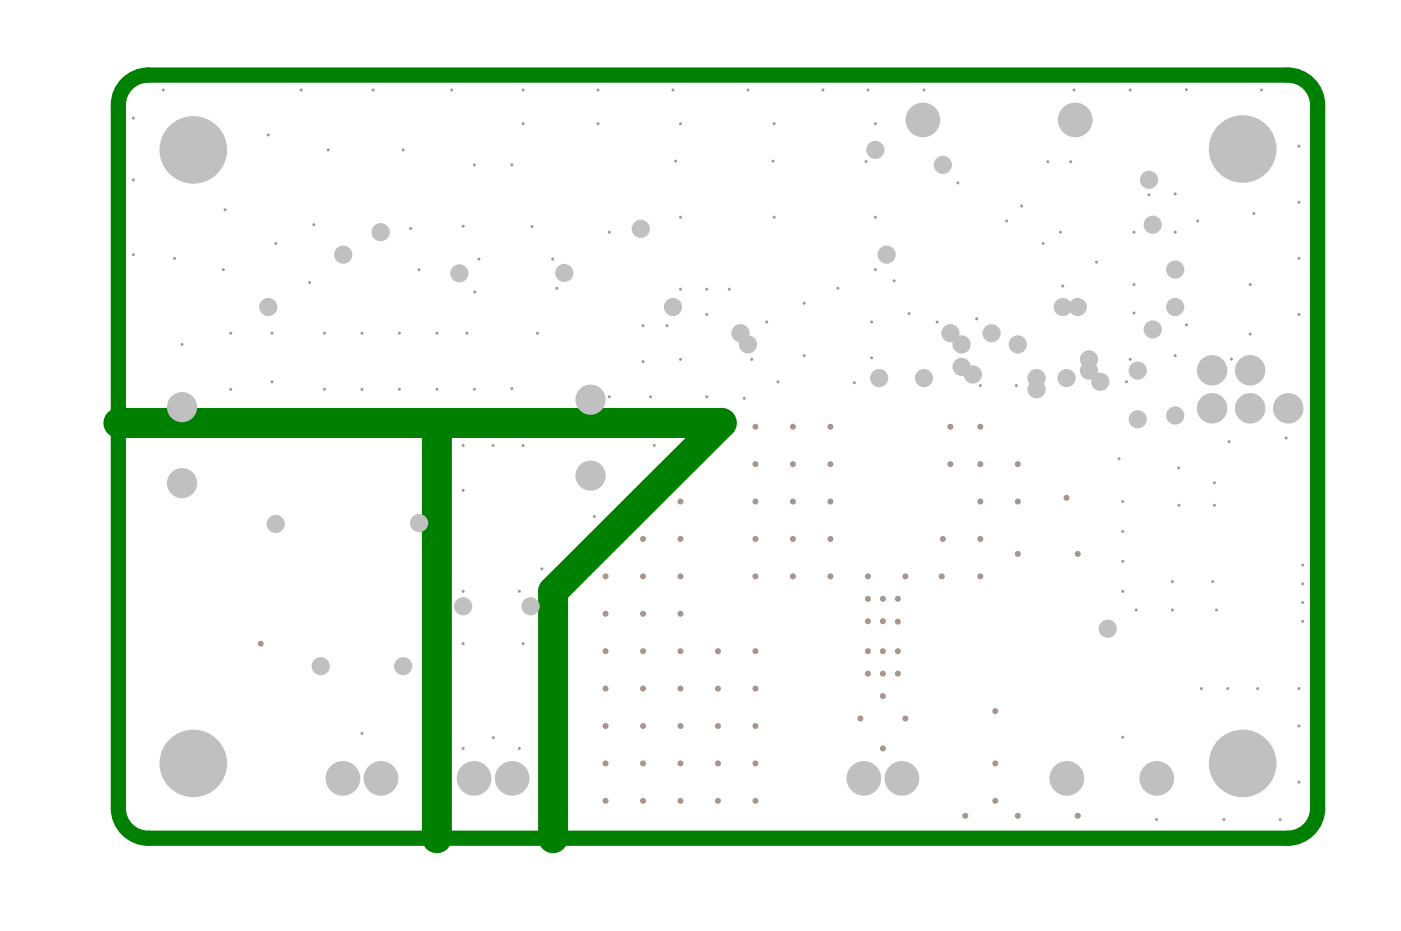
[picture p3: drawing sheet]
<svg xmlns="http://www.w3.org/2000/svg" width="156mm" height="103mm" viewBox="0 0 156 103" stroke-linecap="round" stroke-linejoin="round" font-family="sans-serif">
<path d="M14.1 9.3a3.3 3.3 0 0 1 2.4-1h126.5a3.3 3.3 0 0 1 3.3 3.4v78a3.3 3.3 0 0 1-3.3 3.4h-126.5a3.3 3.3 0 0 1-3.4-3.4v-78a3.3 3.3 0 0 1 1-2.4z" fill="none" stroke="#000" stroke-width=".17"/>
<g fill="#a6968d">
<circle cx="71.2" cy="25.4" r=".17"/>
<circle cx="61.4" cy="28.8" r=".17"/>
<circle cx="53.2" cy="28.8" r=".17"/>
<circle cx="45.6" cy="25.4" r=".17"/>
<circle cx="51.4" cy="25.1" r=".17"/>
<circle cx="59.1" cy="25.2" r=".17"/>
<circle cx="108.5" cy="35.4" r=".17"/>
<circle cx="95.5" cy="79.8" r=".33"/>
<circle cx="30.6" cy="27" r=".17"/>
<circle cx="19.4" cy="28.7" r=".17"/>
<circle cx="20.2" cy="38.2" r=".17"/>
<circle cx="25.6" cy="43.2" r=".17"/>
<circle cx="25.6" cy="37" r=".17"/>
<circle cx="30.2" cy="37" r=".17"/>
<circle cx="30.2" cy="42.4" r=".17"/>
<circle cx="29.8" cy="34.1" r=".17"/>
<circle cx="133" cy="24.5" r=".17"/>
<circle cx="124.3" cy="50.9" r=".17"/>
<circle cx="133.4" cy="76.5" r=".17"/>
<circle cx="136.3" cy="76.5" r=".17"/>
<circle cx="139.7" cy="76.5" r=".17"/>
<circle cx="124.7" cy="81.9" r=".17"/>
<circle cx="128.4" cy="91" r=".17"/>
<circle cx="135.9" cy="91" r=".17"/>
<circle cx="142.2" cy="91" r=".17"/>
<circle cx="144.2" cy="86.8" r=".17"/>
<circle cx="144.2" cy="80.6" r=".17"/>
<circle cx="144.2" cy="76.5" r=".17"/>
<circle cx="144.7" cy="69" r=".17"/>
<circle cx="144.7" cy="66.9" r=".17"/>
<circle cx="144.7" cy="64.8" r=".17"/>
<circle cx="144.7" cy="62.7" r=".17"/>
<circle cx="134.9" cy="53.6" r=".17"/>
<circle cx="134.9" cy="56.1" r=".17"/>
<circle cx="130.9" cy="51.9" r=".17"/>
<circle cx="136.5" cy="49" r=".17"/>
<circle cx="142.8" cy="48.6" r=".17"/>
<circle cx="130.5" cy="21.5" r=".17"/>
<circle cx="138.8" cy="31.6" r=".17"/>
<circle cx="138.8" cy="37.1" r=".17"/>
<circle cx="139.2" cy="23.7" r=".17"/>
<circle cx="130.5" cy="25.8" r=".17"/>
<circle cx="131.8" cy="36.1" r=".17"/>
<circle cx="136.7" cy="39.9" r=".17"/>
<circle cx="125.1" cy="42.4" r=".17"/>
<circle cx="125.5" cy="39.9" r=".17"/>
<circle cx="130.5" cy="39.5" r=".17"/>
<circle cx="125.9" cy="34.8" r=".17"/>
<circle cx="115.8" cy="27" r=".17"/>
<circle cx="118" cy="31.8" r=".17"/>
<circle cx="121.8" cy="29.1" r=".17"/>
<circle cx="117.8" cy="25.8" r=".17"/>
<circle cx="125.9" cy="25.8" r=".17"/>
<circle cx="125.9" cy="31.6" r=".17"/>
<circle cx="128" cy="36.6" r=".17"/>
<circle cx="128" cy="24.9" r=".17"/>
<circle cx="127.6" cy="21.6" r=".17"/>
<circle cx="118.9" cy="18" r=".17"/>
<circle cx="116.4" cy="18" r=".17"/>
<circle cx="113.4" cy="22.9" r=".17"/>
<circle cx="106.4" cy="20.3" r=".17"/>
<circle cx="111.8" cy="24.5" r=".17"/>
<circle cx="101" cy="34.8" r=".17"/>
<circle cx="97.2" cy="29.9" r=".17"/>
<circle cx="99.3" cy="31.2" r=".17"/>
<circle cx="104.1" cy="35.7" r=".17"/>
<circle cx="112.9" cy="42.8" r=".17"/>
<circle cx="108.9" cy="42.8" r=".17"/>
<circle cx="94.9" cy="42.5" r=".17"/>
<circle cx="96.8" cy="39.7" r=".17"/>
<circle cx="89.3" cy="39.5" r=".17"/>
<circle cx="89.3" cy="33.7" r=".17"/>
<circle cx="85.1" cy="35.7" r=".17"/>
<circle cx="96.8" cy="35.7" r=".17"/>
<circle cx="93" cy="32" r=".17"/>
<circle cx="81" cy="32.1" r=".17"/>
<circle cx="86.4" cy="42.4" r=".17"/>
<circle cx="83.5" cy="39.9" r=".17"/>
<circle cx="82.6" cy="44.2" r=".17"/>
<circle cx="71.4" cy="40.2" r=".17"/>
<circle cx="75.6" cy="39.9" r=".17"/>
<circle cx="74.1" cy="36.2" r=".17"/>
<circle cx="71.4" cy="36.2" r=".17"/>
<circle cx="67.7" cy="44.1" r=".17"/>
<circle cx="72.2" cy="44.1" r=".17"/>
<circle cx="78.5" cy="44.1" r=".17"/>
<circle cx="78.5" cy="34.9" r=".17"/>
<circle cx="78.5" cy="32.1" r=".17"/>
<circle cx="75.6" cy="32.1" r=".17"/>
<circle cx="56.8" cy="18.3" r=".17"/>
<circle cx="52.7" cy="18.3" r=".17"/>
<circle cx="58.1" cy="13.7" r=".17"/>
<circle cx="66.4" cy="13.7" r=".17"/>
<circle cx="97.2" cy="13.7" r=".17"/>
<circle cx="86" cy="13.7" r=".17"/>
<circle cx="75.6" cy="13.7" r=".17"/>
<circle cx="96.2" cy="17.9" r=".17"/>
<circle cx="85.8" cy="17.9" r=".17"/>
<circle cx="75" cy="17.9" r=".17"/>
<circle cx="97.2" cy="24.1" r=".17"/>
<circle cx="86" cy="24.1" r=".17"/>
<circle cx="75.6" cy="24.1" r=".17"/>
<circle cx="67.7" cy="25.8" r=".17"/>
<circle cx="61.8" cy="32" r=".17"/>
<circle cx="52.7" cy="32.4" r=".17"/>
<circle cx="59.7" cy="37" r=".17"/>
<circle cx="56.8" cy="43.1" r=".17"/>
<circle cx="52.7" cy="43.2" r=".17"/>
<circle cx="48.5" cy="43.2" r=".17"/>
<circle cx="51.8" cy="37" r=".17"/>
<circle cx="48.5" cy="37" r=".17"/>
<circle cx="44.4" cy="43.2" r=".17"/>
<circle cx="40.2" cy="43.2" r=".17"/>
<circle cx="36" cy="43.2" r=".17"/>
<circle cx="36" cy="37" r=".17"/>
<circle cx="40.2" cy="37" r=".17"/>
<circle cx="44.4" cy="37" r=".17"/>
<circle cx="46.5" cy="29.9" r=".17"/>
<circle cx="44.8" cy="16.6" r=".17"/>
<circle cx="36.4" cy="16.6" r=".17"/>
<circle cx="29.8" cy="15" r=".17"/>
<circle cx="34.4" cy="31.4" r=".17"/>
<circle cx="34.9" cy="24.9" r=".17"/>
<circle cx="25" cy="23.3" r=".17"/>
<circle cx="24.8" cy="29.9" r=".17"/>
<circle cx="14.8" cy="28.3" r=".17"/>
<circle cx="14.8" cy="20" r=".17"/>
<circle cx="14.8" cy="13.1" r=".17"/>
<circle cx="18.1" cy="10" r=".17"/>
<circle cx="33.5" cy="10" r=".17"/>
<circle cx="41.4" cy="10" r=".17"/>
<circle cx="50.2" cy="10" r=".17"/>
<circle cx="58.1" cy="10" r=".17"/>
<circle cx="66.4" cy="10" r=".17"/>
<circle cx="74.7" cy="10" r=".17"/>
<circle cx="83.1" cy="10" r=".17"/>
<circle cx="91.4" cy="10" r=".17"/>
<circle cx="96.4" cy="10" r=".17"/>
<circle cx="102.6" cy="10" r=".17"/>
<circle cx="119.3" cy="10" r=".17"/>
<circle cx="125.5" cy="10" r=".17"/>
<circle cx="131.8" cy="10" r=".17"/>
<circle cx="140.1" cy="10" r=".17"/>
<circle cx="144.2" cy="16.2" r=".17"/>
<circle cx="144.2" cy="22.5" r=".17"/>
<circle cx="144.2" cy="28.7" r=".17"/>
<circle cx="144.2" cy="34.9" r=".17"/>
<circle cx="98.5" cy="28.3" r=".17"/>
<circle cx="42.3" cy="25.8" r=".17"/>
<circle cx="38.1" cy="28.3" r=".17"/>
<circle cx="105.5" cy="37" r=".17"/>
<circle cx="106.8" cy="38.2" r=".17"/>
<circle cx="110.1" cy="37" r=".17"/>
<circle cx="83.1" cy="38.2" r=".17"/>
<circle cx="82.2" cy="37" r=".17"/>
<circle cx="92.2" cy="47.4" r=".33"/>
<circle cx="83.9" cy="47.4" r=".33"/>
<circle cx="105.5" cy="51.5" r=".33"/>
<circle cx="105.5" cy="47.4" r=".33"/>
<circle cx="108.9" cy="47.4" r=".33"/>
<circle cx="108.9" cy="51.5" r=".33"/>
<circle cx="130.5" cy="34.1" r=".17"/>
<circle cx="130.5" cy="29.9" r=".17"/>
<circle cx="51" cy="30.3" r=".17"/>
<circle cx="62.7" cy="30.3" r=".17"/>
<circle cx="106.8" cy="40.7" r=".17"/>
<circle cx="108" cy="41.6" r=".17"/>
<circle cx="115.1" cy="42" r=".17"/>
<circle cx="115.1" cy="43.2" r=".17"/>
<circle cx="118.4" cy="42" r=".17"/>
<circle cx="97.6" cy="42" r=".17"/>
<circle cx="102.6" cy="42" r=".17"/>
<circle cx="130.9" cy="56.1" r=".17"/>
<circle cx="130.2" cy="64.6" r=".17"/>
<circle cx="134.7" cy="64.6" r=".17"/>
<circle cx="135.1" cy="67.7" r=".17"/>
<circle cx="130.2" cy="67.7" r=".17"/>
<circle cx="126.2" cy="67.7" r=".17"/>
<circle cx="124.7" cy="65.7" r=".17"/>
<circle cx="124.7" cy="62.3" r=".17"/>
<circle cx="124.7" cy="59" r=".17"/>
<circle cx="124.7" cy="55.7" r=".17"/>
<circle cx="123" cy="69.8" r=".17"/>
<circle cx="127.6" cy="20" r=".17"/>
<circle cx="74.7" cy="34.1" r=".17"/>
<circle cx="72.7" cy="49.5" r=".17"/>
<circle cx="66" cy="57.3" r=".17"/>
<circle cx="60.2" cy="63.2" r=".17"/>
<circle cx="54.8" cy="49.5" r=".17"/>
<circle cx="58.1" cy="49.5" r=".17"/>
<circle cx="51.4" cy="49.5" r=".17"/>
<circle cx="51.4" cy="54.4" r=".17"/>
<circle cx="57.7" cy="65.7" r=".17"/>
<circle cx="51.4" cy="65.7" r=".17"/>
<circle cx="57.7" cy="83.1" r=".17"/>
<circle cx="51.4" cy="83.1" r=".17"/>
<circle cx="51.4" cy="71.5" r=".17"/>
<circle cx="58.1" cy="71.5" r=".17"/>
<circle cx="58.9" cy="67.3" r=".17"/>
<circle cx="51.4" cy="67.3" r=".17"/>
<circle cx="54.8" cy="81.9" r=".17"/>
<circle cx="46.5" cy="58.1" r=".17"/>
<circle cx="30.6" cy="58.2" r=".17"/>
<circle cx="104.7" cy="18.3" r=".17"/>
<circle cx="97.2" cy="16.6" r=".17"/>
<circle cx="29" cy="71.5" r=".33"/>
<circle cx="35.6" cy="74" r=".17"/>
<circle cx="44.8" cy="74" r=".17"/>
<circle cx="40.2" cy="81.4" r=".17"/>
<circle cx="113" cy="61.5" r=".33"/>
<circle cx="119.7" cy="61.5" r=".33"/>
<circle cx="110.5" cy="88.9" r=".33"/>
<circle cx="110.5" cy="84.8" r=".33"/>
<circle cx="110.5" cy="78.9" r=".33"/>
<circle cx="113" cy="90.6" r=".33"/>
<circle cx="119.7" cy="90.6" r=".33"/>
<circle cx="107.2" cy="90.6" r=".33"/>
<circle cx="71.4" cy="59.8" r=".33"/>
<circle cx="75.6" cy="55.7" r=".33"/>
<circle cx="75.6" cy="59.8" r=".33"/>
<circle cx="75.6" cy="64" r=".33"/>
<circle cx="71.4" cy="64" r=".33"/>
<circle cx="67.2" cy="64" r=".33"/>
<circle cx="75.6" cy="68.1" r=".33"/>
<circle cx="71.4" cy="68.1" r=".33"/>
<circle cx="67.2" cy="68.1" r=".33"/>
<circle cx="67.2" cy="88.9" r=".33"/>
<circle cx="67.2" cy="84.8" r=".33"/>
<circle cx="67.2" cy="80.6" r=".33"/>
<circle cx="67.2" cy="76.5" r=".33"/>
<circle cx="67.2" cy="72.3" r=".33"/>
<circle cx="71.4" cy="88.9" r=".33"/>
<circle cx="71.4" cy="84.8" r=".33"/>
<circle cx="71.4" cy="80.6" r=".33"/>
<circle cx="71.4" cy="76.5" r=".33"/>
<circle cx="71.4" cy="72.3" r=".33"/>
<circle cx="75.6" cy="88.9" r=".33"/>
<circle cx="75.6" cy="84.8" r=".33"/>
<circle cx="75.6" cy="80.6" r=".33"/>
<circle cx="75.6" cy="76.5" r=".33"/>
<circle cx="75.6" cy="72.3" r=".33"/>
<circle cx="79.7" cy="72.3" r=".33"/>
<circle cx="79.7" cy="76.5" r=".33"/>
<circle cx="79.7" cy="80.6" r=".33"/>
<circle cx="79.7" cy="84.8" r=".33"/>
<circle cx="79.7" cy="88.9" r=".33"/>
<circle cx="83.9" cy="88.9" r=".33"/>
<circle cx="83.9" cy="84.8" r=".33"/>
<circle cx="83.9" cy="80.6" r=".33"/>
<circle cx="83.9" cy="76.5" r=".33"/>
<circle cx="83.9" cy="72.3" r=".33"/>
<circle cx="113" cy="55.7" r=".33"/>
<circle cx="118.4" cy="55.3" r=".33"/>
<circle cx="113" cy="51.5" r=".33"/>
<circle cx="108.9" cy="55.7" r=".33"/>
<circle cx="108.9" cy="59.8" r=".33"/>
<circle cx="108.9" cy="64" r=".33"/>
<circle cx="104.7" cy="59.8" r=".33"/>
<circle cx="100.5" cy="64" r=".33"/>
<circle cx="96.4" cy="64" r=".33"/>
<circle cx="92.2" cy="55.7" r=".33"/>
<circle cx="92.2" cy="51.5" r=".33"/>
<circle cx="88.1" cy="47.4" r=".33"/>
<circle cx="92.2" cy="59.8" r=".33"/>
<circle cx="88.1" cy="59.8" r=".33"/>
<circle cx="88.1" cy="55.7" r=".33"/>
<circle cx="88.1" cy="51.5" r=".33"/>
<circle cx="83.9" cy="51.5" r=".33"/>
<circle cx="83.9" cy="55.7" r=".33"/>
<circle cx="83.9" cy="59.8" r=".33"/>
<circle cx="104.6" cy="64" r=".33"/>
<circle cx="92.2" cy="64" r=".33"/>
<circle cx="88.1" cy="64" r=".33"/>
<circle cx="83.9" cy="64" r=".33"/>
<circle cx="100.5" cy="79.8" r=".33"/>
<circle cx="98" cy="83.1" r=".33"/>
<circle cx="98" cy="77.3" r=".33"/>
<circle cx="96.4" cy="69" r=".33"/>
<circle cx="98" cy="69" r=".33"/>
<circle cx="99.7" cy="69" r=".33"/>
<circle cx="99.7" cy="72.3" r=".33"/>
<circle cx="98" cy="72.3" r=".33"/>
<circle cx="96.4" cy="72.3" r=".33"/>
<circle cx="96.4" cy="66.5" r=".33"/>
<circle cx="98" cy="66.5" r=".33"/>
<circle cx="99.7" cy="66.5" r=".33"/>
<circle cx="99.7" cy="74.8" r=".33"/>
<circle cx="98" cy="74.8" r=".33"/>
<circle cx="96.4" cy="74.8" r=".33"/>
<circle cx="113" cy="38.2" r=".17"/>
<circle cx="122.2" cy="42.4" r=".17"/>
<circle cx="118" cy="34.1" r=".17"/>
<circle cx="119.7" cy="34.1" r=".17"/>
<circle cx="126.3" cy="41.1" r=".17"/>
<circle cx="120.9" cy="41.1" r=".17"/>
<circle cx="120.9" cy="39.9" r=".17"/>
<circle cx="126.3" cy="46.5" r=".17"/>
<circle cx="130.5" cy="46.1" r=".17"/>
</g>
<path d="M14.1 9.3a3.3 3.3 0 0 1 2.4-1h126.5a3.3 3.3 0 0 1 3.3 3.4v78a3.3 3.3 0 0 1-3.3 3.4h-126.5a3.3 3.3 0 0 1-3.4-3.4v-78a3.3 3.3 0 0 1 1-2.4z" fill="none" stroke="#008000" stroke-width="1.7"/>
<path d="M13.1 47h35.4v46.1M48.5 47.1l.2-.1h31.4l-18.7 18.7v27.4" fill="none" stroke="#008000" stroke-width="3.3"/>
<g fill="#c0c0c0">
<circle cx="71.2" cy="25.4" r="1.01"/>
<circle cx="29.8" cy="34.1" r="1.01"/>
<circle cx="128" cy="36.6" r="1.01"/>
<circle cx="128" cy="24.9" r="1.01"/>
<circle cx="98.5" cy="28.3" r="1.01"/>
<circle cx="42.3" cy="25.8" r="1.01"/>
<circle cx="38.1" cy="28.3" r="1.01"/>
<circle cx="105.5" cy="37" r="1.01"/>
<circle cx="106.8" cy="38.2" r="1.01"/>
<circle cx="110.1" cy="37" r="1.01"/>
<circle cx="83.1" cy="38.2" r="1.01"/>
<circle cx="82.2" cy="37" r="1.01"/>
<circle cx="130.5" cy="34.1" r="1.01"/>
<circle cx="130.5" cy="29.9" r="1.01"/>
<circle cx="51" cy="30.3" r="1.01"/>
<circle cx="62.7" cy="30.3" r="1.01"/>
<circle cx="106.8" cy="40.7" r="1.01"/>
<circle cx="108" cy="41.6" r="1.01"/>
<circle cx="115.1" cy="42" r="1.01"/>
<circle cx="115.1" cy="43.2" r="1.01"/>
<circle cx="118.4" cy="42" r="1.01"/>
<circle cx="97.6" cy="42" r="1.01"/>
<circle cx="102.6" cy="42" r="1.01"/>
<circle cx="123" cy="69.8" r="1.01"/>
<circle cx="127.6" cy="20" r="1.01"/>
<circle cx="74.7" cy="34.1" r="1.01"/>
<circle cx="58.9" cy="67.3" r="1.01"/>
<circle cx="51.4" cy="67.3" r="1.01"/>
<circle cx="46.5" cy="58.1" r="1.01"/>
<circle cx="30.6" cy="58.2" r="1.01"/>
<circle cx="104.7" cy="18.3" r="1.01"/>
<circle cx="97.2" cy="16.6" r="1.01"/>
<circle cx="35.6" cy="74" r="1.01"/>
<circle cx="44.8" cy="74" r="1.01"/>
<circle cx="113" cy="38.2" r="1.01"/>
<circle cx="122.2" cy="42.4" r="1.01"/>
<circle cx="118" cy="34.1" r="1.01"/>
<circle cx="119.7" cy="34.1" r="1.01"/>
<circle cx="126.3" cy="41.1" r="1.01"/>
<circle cx="120.9" cy="41.1" r="1.01"/>
<circle cx="120.9" cy="39.9" r="1.01"/>
<circle cx="126.3" cy="46.5" r="1.01"/>
<circle cx="130.5" cy="46.1" r="1.01"/>
<circle cx="119.4" cy="13.3" r="1.93"/>
<circle cx="138" cy="16.5" r="3.8"/>
<circle cx="128.5" cy="86.4" r="1.93"/>
<circle cx="138" cy="84.8" r="3.8"/>
<circle cx="118.5" cy="86.4" r="1.93"/>
<circle cx="100.2" cy="86.4" r="1.93"/>
<circle cx="95.9" cy="86.4" r="1.93"/>
<circle cx="143.1" cy="45.3" r="1.69"/>
<circle cx="138.8" cy="41.1" r="1.69"/>
<circle cx="138.8" cy="45.3" r="1.69"/>
<circle cx="134.6" cy="41.1" r="1.69"/>
<circle cx="134.6" cy="45.3" r="1.69"/>
<circle cx="20.2" cy="45.2" r="1.68"/>
<circle cx="21.5" cy="16.6" r="3.8"/>
<circle cx="102.5" cy="13.3" r="1.93"/>
<circle cx="65.6" cy="44.4" r="1.68"/>
<circle cx="38.1" cy="86.4" r="1.93"/>
<circle cx="42.3" cy="86.4" r="1.93"/>
<circle cx="52.6" cy="86.4" r="1.93"/>
<circle cx="20.2" cy="53.6" r="1.68"/>
<circle cx="65.6" cy="52.8" r="1.68"/>
<circle cx="21.5" cy="84.8" r="3.8"/>
<circle cx="56.9" cy="86.4" r="1.93"/>
</g>
</svg>
